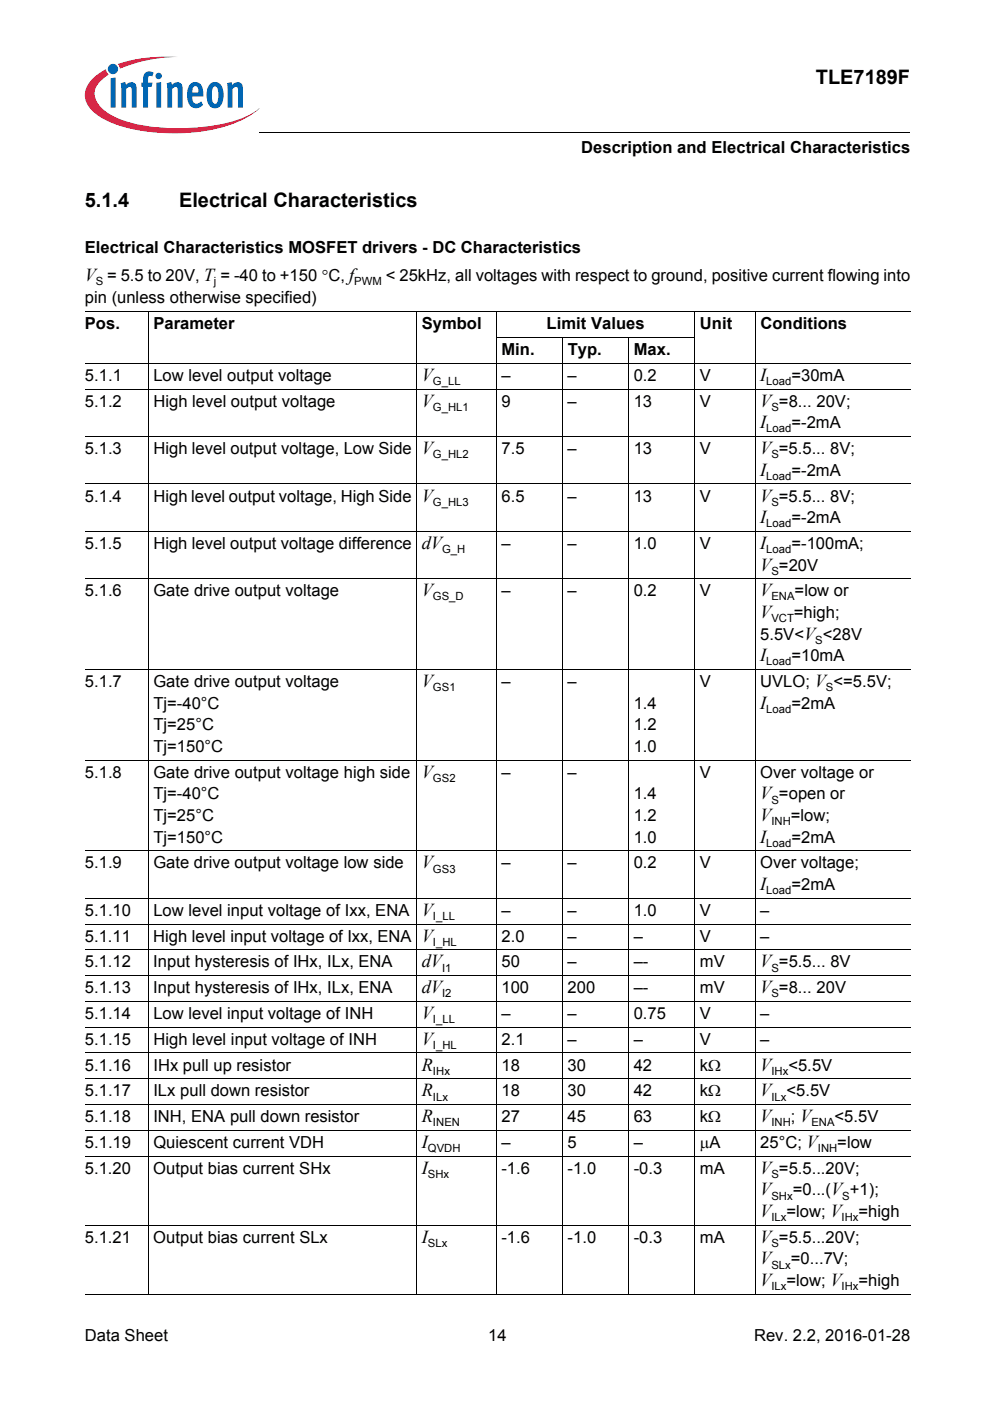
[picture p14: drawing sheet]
<svg xmlns="http://www.w3.org/2000/svg" width="210mm" height="297mm" viewBox="0 0 210 297" stroke-linecap="round" stroke-linejoin="round" font-family="sans-serif">
<defs><g id="words">
<g font-size="4.2">
<text x="173" y="17.8">TLE7189F</text>
<text x="18" y="43.8">5.1.4</text>
<text x="38" y="43.8">Electrical Characteristics</text>
</g>
<g font-size="3.9">
<text x="18" y="59.6">V = 5.5 to 20V, T = -40 to +150 °C, f</text>
<text x="89.4" y="80.8">V</text>
<text x="161.2" y="80.8">I</text>
<text x="89.4" y="86.2">V</text>
<text x="161.2" y="86.2">V =8... 20V;</text>
<text x="161.2" y="90.8">I</text>
<text x="89.4" y="96.3">V</text>
<text x="161.2" y="96.3">V =5.5... 8V;</text>
<text x="161.2" y="100.9">I</text>
<text x="89.4" y="106.3">V</text>
<text x="161.2" y="106.3">V =5.5... 8V;</text>
<text x="161.2" y="110.9">I</text>
<text x="89.4" y="116.4">dV</text>
<text x="161.2" y="116.4">I</text>
<text x="161.2" y="121">V =20V</text>
<text x="89.4" y="126.4">V</text>
<text x="161.2" y="126.4">V</text>
<text x="161.2" y="131">V</text>
<text x="161.2" y="140.2">I</text>
<text x="89.4" y="145.7">V</text>
<text x="161.2" y="150.3">I</text>
<text x="89.4" y="164.9">V</text>
<text x="161.2" y="169.5">V =open or</text>
<text x="161.2" y="174.1">V</text>
<text x="161.2" y="178.7">I</text>
<text x="89.4" y="184.1">V</text>
<text x="161.2" y="188.7">I</text>
<text x="89.4" y="194.2">V</text>
<text x="89.4" y="199.6">V</text>
<text x="89.4" y="205.1">dV</text>
<text x="161.2" y="205.1">V =5.5... 8V</text>
<text x="89.4" y="210.6">dV</text>
<text x="161.2" y="210.6">V =8... 20V</text>
<text x="89.4" y="216">V</text>
<text x="89.4" y="221.5">V</text>
<text x="89.4" y="227">R</text>
<text x="161.2" y="227">V</text>
<text x="89.4" y="232.5">R</text>
<text x="161.2" y="232.5">V</text>
<text x="89.4" y="237.9">R</text>
<text x="161.2" y="237.9">V</text>
<text x="89.4" y="243.4">I</text>
<text x="89.4" y="248.9">I</text>
<text x="161.2" y="248.9">V =5.5...20V;</text>
<text x="161.2" y="253.4">V</text>
<text x="89.4" y="263.5">I</text>
<text x="161.2" y="258">V</text>
<text x="161.2" y="263.5">V =5.5...20V;</text>
<text x="161.2" y="268.1">V</text>
<text x="161.2" y="272.7">V</text>
</g>
<g font-size="3.5">
<text x="123.2" y="32.5">Description and Electrical Characteristics</text>
<text x="18" y="53.6">Electrical Characteristics MOSFET drivers - DC Characteristics</text>
<text x="81.8" y="59.6">&lt; 25kHz, all voltages with respect to ground, positive current flowing into</text>
<text x="18" y="64.2">pin (unless otherwise specified)</text>
<text x="18" y="69.8">Pos.</text>
<text x="32.5" y="69.8">Parameter</text>
<text x="89.4" y="69.8">Symbol</text>
<text x="115.9" y="69.8">Limit Values</text>
<text x="148.4" y="69.8">Unit</text>
<text x="161.2" y="69.8">Conditions</text>
<text x="106.3" y="75.3">Min.</text>
<text x="120.4" y="75.3">Typ.</text>
<text x="134.4" y="75.3">Max.</text>
<text x="18" y="80.8">5.1.1</text>
<text x="32.5" y="80.8">Low level output voltage</text>
<text x="106.3" y="80.8">–</text>
<text x="120.4" y="80.8">–</text>
<text x="134.4" y="80.8">0.2</text>
<text x="148.4" y="80.8">V</text>
<text x="167.8" y="80.8">=30mA</text>
<text x="18" y="86.2">5.1.2</text>
<text x="32.5" y="86.2">High level output voltage</text>
<text x="106.3" y="86.2">9</text>
<text x="120.4" y="86.2">–</text>
<text x="134.4" y="86.2">13</text>
<text x="148.4" y="86.2">V</text>
<text x="167.8" y="90.8">=-2mA</text>
<text x="18" y="96.3">5.1.3</text>
<text x="32.5" y="96.3">High level output voltage, Low Side</text>
<text x="106.3" y="96.3">7.5</text>
<text x="120.4" y="96.3">–</text>
<text x="134.4" y="96.3">13</text>
<text x="148.4" y="96.3">V</text>
<text x="167.8" y="100.9">=-2mA</text>
<text x="18" y="106.3">5.1.4</text>
<text x="32.5" y="106.3">High level output voltage, High Side</text>
<text x="106.3" y="106.3">6.5</text>
<text x="120.4" y="106.3">–</text>
<text x="134.4" y="106.3">13</text>
<text x="148.4" y="106.3">V</text>
<text x="167.8" y="110.9">=-2mA</text>
<text x="18" y="116.4">5.1.5</text>
<text x="32.5" y="116.4">High level output voltage difference</text>
<text x="106.3" y="116.4">–</text>
<text x="120.4" y="116.4">–</text>
<text x="134.4" y="116.4">1.0</text>
<text x="148.4" y="116.4">V</text>
<text x="167.8" y="116.4">=-100mA;</text>
<text x="18" y="126.4">5.1.6</text>
<text x="32.5" y="126.4">Gate drive output voltage</text>
<text x="106.3" y="126.4">–</text>
<text x="120.4" y="126.4">–</text>
<text x="134.4" y="126.4">0.2</text>
<text x="148.4" y="126.4">V</text>
<text x="168.3" y="131">=high;</text>
<text x="168.5" y="126.4">=low or</text>
<text x="161.2" y="135.6">5.5V&lt;V &lt;28V</text>
<text x="167.8" y="140.2">=10mA</text>
<text x="18" y="145.7">5.1.7</text>
<text x="32.5" y="145.7">Gate drive output voltage</text>
<text x="106.3" y="145.7">–</text>
<text x="120.4" y="145.7">–</text>
<text x="148.4" y="145.7">V</text>
<text x="161.2" y="145.7">UVLO; V &lt;=5.5V;</text>
<text x="32.5" y="150.3">Tj=-40°C</text>
<text x="32.5" y="154.9">Tj=25°C</text>
<text x="134.4" y="150.3">1.4</text>
<text x="134.4" y="154.9">1.2</text>
<text x="167.8" y="150.3">=2mA</text>
<text x="32.5" y="159.4">Tj=150°C</text>
<text x="134.4" y="159.4">1.0</text>
<text x="18" y="164.9">5.1.8</text>
<text x="32.5" y="164.9">Gate drive output voltage high side</text>
<text x="106.3" y="164.9">–</text>
<text x="120.4" y="164.9">–</text>
<text x="148.4" y="164.9">V</text>
<text x="161.2" y="164.9">Over voltage or</text>
<text x="32.5" y="169.5">Tj=-40°C</text>
<text x="134.4" y="169.5">1.4</text>
<text x="32.5" y="174.1">Tj=25°C</text>
<text x="32.5" y="178.7">Tj=150°C</text>
<text x="134.4" y="174.1">1.2</text>
<text x="134.4" y="178.7">1.0</text>
<text x="167.7" y="174.1">=low;</text>
<text x="167.8" y="178.7">=2mA</text>
<text x="18" y="184.1">5.1.9</text>
<text x="32.5" y="184.1">Gate drive output voltage low side</text>
<text x="106.3" y="184.1">–</text>
<text x="120.4" y="184.1">–</text>
<text x="134.4" y="184.1">0.2</text>
<text x="148.4" y="184.1">V</text>
<text x="161.2" y="184.1">Over voltage;</text>
<text x="167.8" y="188.7">=2mA</text>
<text x="18" y="194.2">5.1.10</text>
<text x="32.5" y="194.2">Low level input voltage of Ixx, ENA</text>
<text x="106.3" y="194.2">–</text>
<text x="120.4" y="194.2">–</text>
<text x="134.4" y="194.2">1.0</text>
<text x="148.4" y="194.2">V</text>
<text x="161.2" y="194.2">–</text>
<text x="18" y="199.6">5.1.11</text>
<text x="32.5" y="199.6">High level input voltage of Ixx, ENA</text>
<text x="106.3" y="199.6">2.0</text>
<text x="120.4" y="199.6">–</text>
<text x="134.4" y="199.6">–</text>
<text x="148.4" y="199.6">V</text>
<text x="161.2" y="199.6">–</text>
<text x="18" y="205.1">5.1.12</text>
<text x="32.5" y="205.1">Input hysteresis of IHx, ILx, ENA</text>
<text x="106.3" y="205.1">50</text>
<text x="120.4" y="205.1">–</text>
<text x="134.4" y="205.1">–-</text>
<text x="148.4" y="205.1">mV</text>
<text x="18" y="210.6">5.1.13</text>
<text x="32.5" y="210.6">Input hysteresis of IHx, ILx, ENA</text>
<text x="106.3" y="210.6">100</text>
<text x="120.4" y="210.6">200</text>
<text x="134.4" y="210.6">–-</text>
<text x="148.4" y="210.6">mV</text>
<text x="18" y="221.5">5.1.15</text>
<text x="18" y="216">5.1.14</text>
<text x="32.5" y="216">Low level input voltage of INH</text>
<text x="32.5" y="221.5">High level input voltage of INH</text>
<text x="106.3" y="216">–</text>
<text x="106.3" y="221.5">2.1</text>
<text x="120.4" y="216">–</text>
<text x="120.4" y="221.5">–</text>
<text x="134.4" y="216">0.75</text>
<text x="134.4" y="221.5">–</text>
<text x="148.4" y="216">V</text>
<text x="148.4" y="221.5">V</text>
<text x="161.2" y="216">–</text>
<text x="161.2" y="221.5">–</text>
<text x="18" y="227">5.1.16</text>
<text x="32.5" y="227">IHx pull up resistor</text>
<text x="106.3" y="227">18</text>
<text x="120.4" y="227">30</text>
<text x="134.4" y="227">42</text>
<text x="148.4" y="227">kΩ</text>
<text x="167.2" y="227">&lt;5.5V</text>
<text x="18" y="232.5">5.1.17</text>
<text x="32.5" y="232.5">ILx pull down resistor</text>
<text x="106.3" y="232.5">18</text>
<text x="120.4" y="232.5">30</text>
<text x="134.4" y="232.5">42</text>
<text x="148.4" y="232.5">kΩ</text>
<text x="166.8" y="232.5">&lt;5.5V</text>
<text x="18" y="237.9">5.1.18</text>
<text x="32.5" y="237.9">INH, ENA pull down resistor</text>
<text x="106.3" y="237.9">27</text>
<text x="120.4" y="237.9">45</text>
<text x="134.4" y="237.9">63</text>
<text x="148.4" y="237.9">kΩ</text>
<text x="167.7" y="237.9">; V</text>
<text x="176.9" y="237.9">&lt;5.5V</text>
<text x="18" y="243.4">5.1.19</text>
<text x="32.5" y="243.4">Quiescent current VDH</text>
<text x="106.3" y="243.4">–</text>
<text x="120.4" y="243.4">5</text>
<text x="134.4" y="243.4">–</text>
<text x="148.4" y="243.4">μA</text>
<text x="161.2" y="243.4">25°C; V</text>
<text x="177.5" y="243.4">=low</text>
<text x="18" y="248.9">5.1.20</text>
<text x="32.5" y="248.9">Output bias current SHx</text>
<text x="106.3" y="248.9">-1.6</text>
<text x="120.4" y="248.9">-1.0</text>
<text x="134.4" y="248.9">-0.3</text>
<text x="148.4" y="248.9">mA</text>
<text x="168.1" y="253.4">=0...(V +1);</text>
<text x="18" y="263.5">5.1.21</text>
<text x="32.5" y="263.5">Output bias current SLx</text>
<text x="106.3" y="263.5">-1.6</text>
<text x="120.4" y="263.5">-1.0</text>
<text x="134.4" y="263.5">-0.3</text>
<text x="148.4" y="263.5">mA</text>
<text x="166.8" y="258">=low; V</text>
<text x="182" y="258">=high</text>
<text x="167.7" y="268.1">=0...7V;</text>
<text x="166.8" y="272.7">=low; V</text>
<text x="182" y="272.7">=high</text>
<text x="18" y="284.4">Data Sheet</text>
<text x="103.5" y="284.4">14</text>
<text x="159.9" y="284.4">Rev. 2.2, 2016-01-28</text>
</g>
<g font-size="2.4">
<text x="20.3" y="60.5">S</text>
<text x="45.4" y="60.5">j</text>
<text x="75.1" y="60.5">PWM</text>
<text x="91.8" y="81.6">G_LL</text>
<text x="162.5" y="81.6">Load</text>
<text x="91.8" y="87.1">G_HL1</text>
<text x="163.6" y="87.1">S</text>
<text x="162.5" y="91.7">Load</text>
<text x="91.8" y="97.2">G_HL2</text>
<text x="162.5" y="101.7">Load</text>
<text x="163.6" y="97.2">S</text>
<text x="91.8" y="107.2">G_HL3</text>
<text x="163.6" y="107.2">S</text>
<text x="162.5" y="111.8">Load</text>
<text x="93.7" y="117.3">G_H</text>
<text x="162.5" y="117.3">Load</text>
<text x="163.6" y="121.9">S</text>
<text x="91.8" y="127.3">GS_D</text>
<text x="163.6" y="127.3">ENA</text>
<text x="163.6" y="131.9">VCT</text>
<text x="172.9" y="136.5">S</text>
<text x="162.5" y="141.1">Load</text>
<text x="91.8" y="146.6">GS1</text>
<text x="175.1" y="146.6">S</text>
<text x="162.5" y="151.2">Load</text>
<text x="91.8" y="165.8">GS2</text>
<text x="163.6" y="170.4">S</text>
<text x="162.5" y="179.5">Load</text>
<text x="163.6" y="175">INH</text>
<text x="91.8" y="185">GS3</text>
<text x="162.5" y="189.6">Load</text>
<text x="91.8" y="195.1">I_LL</text>
<text x="91.8" y="200.5">I_HL</text>
<text x="93.7" y="206">I1</text>
<text x="163.6" y="206">S</text>
<text x="93.7" y="211.5">I2</text>
<text x="163.6" y="211.5">S</text>
<text x="91.8" y="216.9">I_LL</text>
<text x="91.8" y="222.4">I_HL</text>
<text x="91.8" y="227.9">IHx</text>
<text x="163.6" y="227.9">IHx</text>
<text x="91.8" y="233.3">ILx</text>
<text x="163.6" y="233.3">ILx</text>
<text x="91.8" y="238.8">INEN</text>
<text x="163.6" y="238.8">INH</text>
<text x="172" y="238.8">ENA</text>
<text x="90.7" y="244.3">QVDH</text>
<text x="173.4" y="244.3">INH</text>
<text x="90.7" y="249.7">SHx</text>
<text x="163.6" y="249.7">S</text>
<text x="163.6" y="254.3">SHx</text>
<text x="178.6" y="254.3">S</text>
<text x="163.6" y="258.9">ILx</text>
<text x="178.4" y="258.9">IHx</text>
<text x="90.7" y="264.4">SLx</text>
<text x="163.6" y="264.4">S</text>
<text x="163.6" y="269">SLx</text>
<text x="163.6" y="273.6">ILx</text>
<text x="178.4" y="273.6">IHx</text>
</g>
</g></defs>
<circle cx="24" cy="14.6" r="1.09" fill="#0166b3"/>
<g fill="#ed1a40">
<path d="M25 13.6l.8-.3a32.5 32.5 0 0 1 12-1.2 31.8 31.8 0 0 0-11.7 2.2l-.7 .3z"/>
<path d="M19.4 16.9a11.2 11.2 0 0 1 3.1-2.2l.1 .6 .5 .5a5 5 0 0 0-3 4.3 6 6 0 0 0 3.4 4.2 31.6 31.6 0 0 0 15.9 2.9 31.7 31.7 0 0 0 14-3.1l1.6-1.2a17.5 17.5 0 0 1-8.9 4.4 41.1 41.1 0 0 1-22.7-1.4 9.4 9.4 0 0 1-5.1-4.1 4.3 4.3 0 0 1 1.1-4.9z"/>
</g>
<g fill="#0166b3">
<path d="M23.5 16.6l1-.2v6.4h-1z"/>
<path d="M25.6 17.6l.9-.2 .2 .6a1.22 1.22 0 0 1 1.4-.6 1.22 1.22 0 0 1 .9 1.4v4h-1.1v-4.1a.42 .42 0 0 0-.6-.2l-.6 .4v3.9h-1z"/>
<path d="M30.8 15.4l.8-.3 .8 .2 .2 .1-.3 .8-.2-.1a.47 .47 0 0 0-.7 .3v1.1h.9l-.1 .9h-.8v4.4h-1.1v-4.4h-.3v-.9h.3v-.7a1.77 1.77 0 0 1 .5-1.4z"/>
<path d="M35.3 17.6l1-.2 .1 .6a1.22 1.22 0 0 1 1.5-.6 1.22 1.22 0 0 1 .8 1.4v4h-1l-.1-4.1a.42 .42 0 0 0-.6-.2l-.5 .4v3.9h-1z"/>
<path d="M48.1 17.6l1-.2 .1 .6a1.22 1.22 0 0 1 1.5-.6 1.22 1.22 0 0 1 .8 1.4v4h-1l-.1-4.1a.41 .41 0 0 0-.6-.2l-.5 .4v3.9h-1z"/>
<path d="M33 16.1a.68 .68 0 0 1 1.3 0 .68 .68 0 0 1-1.3 0zM33.1 17.6l1.1-.2v5.4h-1.1z"/>
<path d="M40.4 17.8a1.59 1.59 0 0 1 1.8-.2 1.59 1.59 0 0 1 .8 1.5l.1 1.4h-2.3a1.09 1.09 0 0 0 .2 1.1 1.09 1.09 0 0 0 1.2 .3l.4-.4 .4 .7a1.88 1.88 0 0 1-2.1 .6 1.88 1.88 0 0 1-1.2-1.9v-1.7l.3-.8zM41 18.5l-.2 1.1h1.3l-.1-.7a.58 .58 0 0 0-.3-.6 .58 .58 0 0 0-.7 .2z"/>
<path d="M44.6 17.7a1.76 1.76 0 0 1 2 0 1.76 1.76 0 0 1 .8 1.7v1.3a1.96 1.96 0 0 1-2.4 2.2 2.94 2.94 0 0 1-1.2-3.3 2.79 2.79 0 0 1 .8-1.9zM45.2 18.5a4.3 4.3 0 0 0 .1 3.4l.3 .1a1.54 1.54 0 0 0 .7-1.9v-.4a1.19 1.19 0 0 0-.7-1.4z"/>
</g>
<path d="M55 28v.1z" fill="#000"/>
<path d="M55 28h137.9" fill="none" stroke="#000" stroke-width=".21"/>
<path d="M18 29h46v5h-46z" fill="#fff"/>
<g fill="none" stroke="#000" stroke-width=".21">
<path d="M18 66.1h175M18 77h175M31.5 66v208.4M88.4 66v208.4M105.2 71.5h42.2M105.3 66v208.4M119.3 71.5v202.9M133.3 71.5v202.9M147.3 66v208.4M160.1 66v208.4M18 82.5h175M18 92.5h175"/>
<path d="M18 102.6h175M18 112.6h175M18 122.7h175M18 141.9h175M18 161.2h175M18 180.4h175M18 190.4h175M18 195.9h175M18 201.4h175M18 206.8h175M18 212.3h175M18 217.8h175"/>
<path d="M18 223.2h175M18 228.7h175M18 234.2h175M18 239.6h175M18 245.1h175M18 259.7h175M18 274.4h175"/>
</g>
<use href="#words"/>
</svg>
